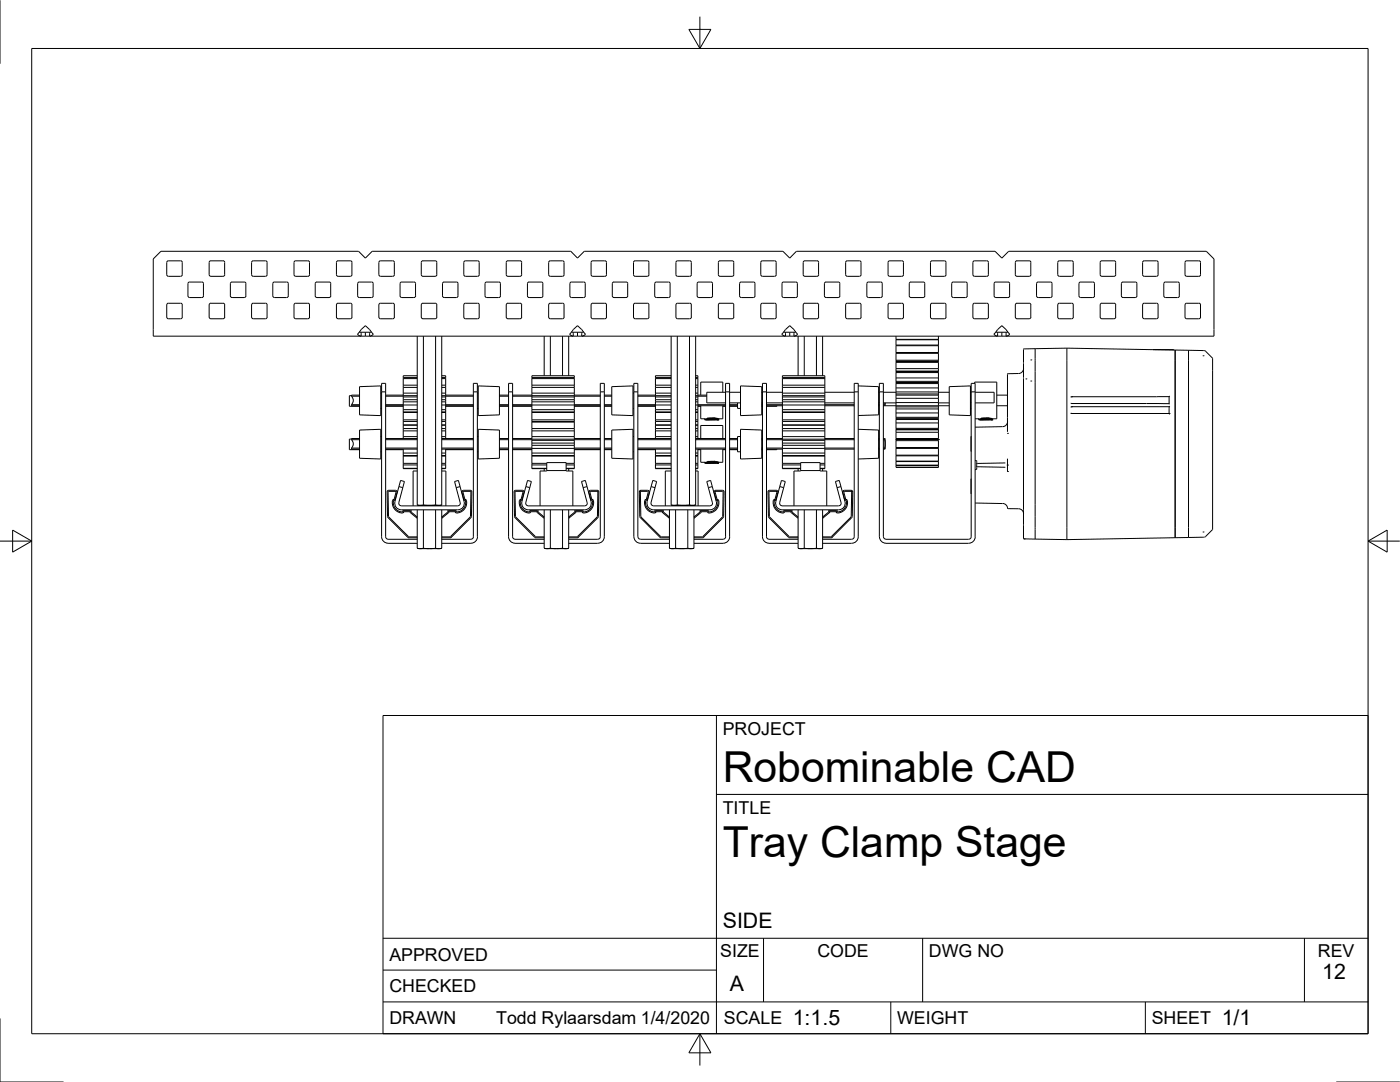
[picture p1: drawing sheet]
<svg xmlns="http://www.w3.org/2000/svg" width="279mm" height="216mm" viewBox="0 0 279 216" stroke-linecap="round" stroke-linejoin="round" font-family="sans-serif">
<defs><g id="words">
<g font-size="8.5">
<text x="144.3" y="156">Robominable CAD</text>
<text x="144.3" y="171">Tray Clamp Stage</text>
</g>
<g font-size="4.3">
<text x="144.3" y="185.2">SIDE</text>
<text x="145.7" y="197.7">A</text>
<text x="263.9" y="195.3">12</text>
<text x="158.2" y="204.6">1:1.5</text>
<text x="243.8" y="204.6">1/1</text>
</g>
<g font-size="3.5">
<text x="144.3" y="146.6">PROJECT</text>
<text x="144.3" y="162.3">TITLE</text>
<text x="77.7" y="191.7">APPROVED</text>
<text x="143.7" y="191">SIZE</text>
<text x="163.1" y="191">CODE</text>
<text x="185.4" y="191">DWG NO</text>
<text x="263" y="191">REV</text>
<text x="77.7" y="198">CHECKED</text>
<text x="77.7" y="204.4">DRAWN</text>
<text x="99" y="204.4">Todd Rylaarsdam 1/4/2020</text>
<text x="144.5" y="204.4">SCALE</text>
<text x="179" y="204.4">WEIGHT</text>
<text x="229.8" y="204.4">SHEET</text>
</g>
</g></defs>
<!-- layer: Visible -->
<g fill="none" stroke="#000" stroke-width=".2">
<path d="M32.1 50.1h39.5l1.3 1.4 1.4-1.4h39.6l1.4 1.4 1.3-1.4h39.7l1.3 1.4 1.3-1.4h39.7l1.3 1.4 1.4-1.4h39.4l1.6 1.6v15.4h-211.7v-15.4zM33.3 52.2l.3-.2 2.6 .1 .2 .3-.1 2.6-.3 .1h-2.6l-.1-.3zM37.6 56.4l.3-.1h2.5l.2 .3v2.6l-.3 .2-2.6-.1-.2-.3zM42.1 52h2.4l.4 .4-.1 2.4-.1 .3h-2.6M42.1 52l-.4 .4v2.4l.4 .3M49.1 56.6v2.4M49.1 56.6l-.2-.3h-.2h-2.6l-.1 .3v2.4l.3 .4h2.4l.4-.4M53 52h-2.4l-.4 .4 .1 2.6 .3 .1h2.4M53 52l.3 .4M53.3 52.4v2.4M53.3 54.8l-.3 .3M57.2 56.3h-2.4l-.4 .3 .1 2.6 .3 .2h2.4"/>
<path d="M57.2 56.3l.4 .3M57.5 56.6v2.4M57.6 59l-.4 .4M58.7 52.2l.3-.2 2.6 .1 .2 .3-.1 2.6-.3 .1h-2.6l-.1-.3zM63 56.4l.3-.1h2.5l.2 .3v2.6l-.3 .2-2.6-.1-.2-.3zM67.5 52h2.4l.4 .4-.1 2.4-.1 .3h-2.6M67.5 52l-.4 .4v2.4l.4 .3M71.7 56.3h2.4l.4 .3M71.7 56.3l-.3 .3v2.4l.3 .4M74.5 56.6v2.4M74.5 59l-.4 .4h-2.4M78.7 52.4v2.4"/>
<path d="M78.7 52.4l-.2-.3-.1-.1-2.6 .1-.2 .3v2.4l.4 .3h2.4l.3-.3M82.6 56.3h-2.4l-.4 .3 .1 2.6 .3 .2h2.4M82.6 56.3l.4 .3M82.9 56.6v2.4M83 59l-.4 .4M84.1 52.2l.3-.2 2.6 .1 .2 .3-.1 2.6-.3 .1h-2.6l-.1-.3zM88.4 56.4l.3-.1h2.5l.2 .3v2.6l-.3 .2-2.6-.1-.2-.3zM92.6 52.2l.3-.2 2.6 .1 .1 .3v2.6l-.3 .1h-2.6l-.1-.3zM96.8 56.4l.3-.1h2.6l.2 .3-.1 2.6-.3 .2-2.5-.1-.2-.3zM104.1 52.4v2.4M104.1 52.4l-.2-.3-.1-.1-2.6 .1-.2 .3v2.4l.4 .3h2.4l.3-.3M108 56.3h-2.4l-.3 .3v2.6l.3 .2h2.4"/>
<path d="M108 56.3l.4 .3M108.3 56.6v2.4M108.4 59l-.4 .4M109.8 52h2.4M109.8 55.1h2.4M109.8 52l-.3 .4v2.4l.3 .3M112.2 52l.4 .4M112.6 52.4v2.4M112.6 54.8l-.4 .3M113.8 56.4l.3-.1h2.5l.2 .3v2.6l-.3 .2-2.6-.1-.2-.3zM118 52.2l.3-.2 2.6 .1 .1 .3v2.6l-.3 .1h-2.6l-.1-.3zM122.2 56.4l.3-.1h2.6l.2 .3-.1 2.6-.3 .2-2.5-.1-.2-.3z"/>
<path d="M126.5 52.2l.3-.2 2.5 .1 .2 .3v2.6l-.3 .1h-2.6l-.2-.3zM133.7 56.6v2.4M133.8 56.6l-.2-.3h-.2h-2.6l-.1 .3v2.4l.3 .4h2.4l.4-.4M135.2 52h2.4M135.2 55.1h2.4M135.2 52l-.3 .4v2.4l.3 .3M137.6 52l.4 .4M138 52.4v2.4M138 54.8l-.4 .3M139.5 56.3h2.4l.3 .3v2.6l-.3 .2h-2.4M139.5 56.3l-.4 .3v2.4l.4 .4M143.4 52.2l.3-.2 2.6 .1 .1 .3v2.6l-.3 .1h-2.6l-.1-.3z"/>
<path d="M147.6 56.4l.3-.1h2.6l.2 .3-.1 2.6-.3 .2-2.5-.1-.2-.3zM151.9 52.2l.3-.2 2.5 .1 .2 .3v2.6l-.3 .1h-2.6l-.2-.3zM159.1 56.6v2.4M159.2 56.6l-.2-.3h-.2h-2.6l-.1 .3v2.4l.3 .4h2.4l.4-.4M163.4 52.4v2.4M163.4 52.4l-.2-.3-.2-.1-2.5 .1-.2 .3v2.4l.3 .3h2.4l.4-.3M164.9 56.3h2.4M164.9 59.4h2.4M164.9 56.3l-.4 .3v2.4l.4 .4M167.3 56.3l.3 .3M167.6 56.6v2.4M167.6 59l-.3 .4"/>
<path d="M168.8 52.2l.3-.2 2.6 .1 .1 .3v2.6l-.3 .1h-2.6l-.1-.3zM173 56.4l.3-.1h2.6l.2 .3-.1 2.6-.3 .2-2.5-.1-.2-.3zM177.3 52.2l.3-.2 2.5 .1 .2 .3v2.6l-.3 .1h-2.6l-.2-.3zM181.5 56.4l.3-.1h2.6l.2 .3-.1 2.6-.3 .2-2.6-.1-.1-.3zM185.7 52.2l.3-.2 2.6 .1 .2 .3v2.6l-.4 .1h-2.5l-.2-.3zM190 56.4l.3-.1h2.6l.1 .3v2.6l-.3 .2-2.6-.1-.2-.3zM194.5 52h2.4l.4 .4v2.4l-.2 .3h-2.6M194.5 52l-.3 .4v2.4l.3 .3M201.5 56.6v2.4M201.5 56.6l-.2-.3h-.2h-2.5l-.2 .3v2.4l.3 .4h2.4l.4-.4M205.4 52h-2.4l-.4 .4 .1 2.6 .3 .1h2.4M205.4 52l.3 .4"/>
<path d="M205.7 52.4v2.4M205.7 54.8l-.3 .3M206.9 56.4l.3-.1h2.6l.2 .3-.1 2.6-.3 .2-2.6-.1-.1-.3zM211.1 52.2l.3-.2 2.6 .1 .2 .3v2.6l-.4 .1h-2.5l-.2-.3zM215.4 56.4l.3-.1h2.6l.1 .3v2.6l-.3 .2-2.6-.1-.2-.3zM219.9 52h2.4l.4 .4v2.4l-.2 .3h-2.6M219.9 52l-.3 .4v2.4l.3 .3M224.1 56.3h2.5l.3 .3M224.1 56.3l-.3 .3v2.4l.3 .4M226.9 56.6v2.4M226.9 59l-.3 .4h-2.5M231.1 52.4v2.4"/>
<path d="M231.1 52.4l-.1-.3-.2-.1-2.6 .1-.2 .3v2.4l.4 .3h2.4l.3-.3M235 56.3h-2.4l-.3 .3v2.6l.3 .2h2.4M235 56.3l.4 .3M235.4 56.6v2.4M235.4 59l-.4 .4M236.5 52.2l.3-.2 2.6 .1 .2 .3v2.6l-.4 .1h-2.5l-.2-.3zM33.3 60.9v2.4l.3 .3h2.6l.2-.3v-2.4M33.6 60.5h2.4M33.6 60.5l-.3 .3M36 60.5l.4 .3M41.7 60.9v2.4l.4 .3M42.1 60.5h2.4"/>
<path d="M42.1 60.5l-.4 .3M44.5 60.5l.4 .3M44.8 60.9l.1 2.4-.2 .3h-2.6M50.2 60.9v2.4l.2 .3h2.6M50.5 60.5h2.5M50.6 60.5l-.4 .3M53 60.5l.3 .3M53.3 60.9v2.4M53.3 63.3l-.3 .3M58.7 60.9v2.4l.3 .3h2.6l.2-.3v-2.4M59 60.5h2.4M59 60.5l-.3 .3"/>
<path d="M61.4 60.5l.4 .3M67.1 60.9v2.4l.4 .3M67.5 60.5h2.4M67.5 60.5l-.4 .3M69.9 60.5l.4 .3M70.1 79.1l.4 .7v.3l-.4 .7M70.1 79h-.4v2.1h2.1M70.1 79.1h1.7M70.2 60.9l.1 2.4-.2 .3h-2.6M71.7 66.3h.4M71.8 77.2l4.2-.2v5.9l-4.2-.1zM71.8 78.8h-1.7v.3"/>
<path d="M72.1 66.3v.8l-.3-.1a.37 .37 0 0 1-.4-.3 .37 .37 0 0 1 .3-.4l1.2-1.3 1.3 1.3a.39 .39 0 0 1 .2 .5 .39 .39 0 0 1-.4 .3h-.2v-.8M72.1 66.3h1.7M72.9 66.3v.8M74.1 66.3h-.3M75.6 60.9v2.4l.2 .3h2.6l.3-.3M75.9 60.5h2.5M76 60.5l-.4 .3M76 78.4h.2M76.2 78.2h.8M77 78.8h3.5M77 79.1h3.5M78.4 60.5l.3 .3"/>
<path d="M78.7 60.9v2.4M80.5 79v.2M80.5 79.8v.4M80.5 77.3v1.1M80.5 75.5v1.4M80.5 78.4h2.8M80.5 76.9v.4M80.5 78.4v.6M80.5 79.2v.6M80.5 79.2h2.8M80.5 75.3h2.8M80.5 75.5h2.8"/>
<path d="M80.5 76.9h2.8M80.5 77.3h2.8M80.5 79.8h2.8M80.5 79h2.8M83.3 67.1v33.7M83.3 75h-2.8v.5M84.1 60.9v2.4l.3 .3h2.6l.2-.3v-2.4M84.4 60.5h2.4M84.4 60.5l-.3 .3M84.5 67.1v33.7M86.8 60.5l.4 .3M86.9 67.1v33.7"/>
<path d="M88.2 78.4h.7M88.2 67.1v33.7M88.2 75h.7v.5M88.2 79.2h.7M88.2 75.3h.7M88.2 75.5h.7M88.2 76.9h.7M88.2 77.3h.7M88.2 79.8h.7M88.2 79h.7M88.9 79v.2M88.9 75.5v1.4"/>
<path d="M88.9 77.3v1.1M88.9 79.8v.4M88.9 76.9v.4M88.9 78.4v.6M88.9 79.2v.6M88.9 78.8h5.6M88.9 79.1h5.6M92.6 60.9v2.4l.3 .3h2.4l.3-.2v-2.5M92.9 60.5h2.4M92.9 60.5l-.3 .3M94.5 78.2h.8M95.3 78.4h.1"/>
<path d="M95.3 60.5l.4 .3M95.4 77l4.3 .2v5.6l-4.3 .1zM99.7 78.8h1.8M99.7 79.1h1.8M101 60.9v2.4l.2 .3h2.6l.3-.3M101.4 60.5h2.4M101.4 60.5l-.4 .3M101.5 78.2h.8M102.3 78.8h3.9M102.3 79.1h3.9M103.8 60.5l.3 .3M104.1 60.9v2.4"/>
<path d="M106.2 79v.2M106.2 79.8v.4M106.2 77.3v1.1M106.2 75.5v1.4M106.2 78.4h8.4M106.2 79.2h8.4M106.2 75.5v-.5h8.4v.5M106.2 75.3h8.4M106.2 75.5h8.4M106.2 76.9h8.4M106.2 77.3h8.4M106.2 79.8h8.4"/>
<path d="M106.2 79h8.4M106.2 76.9v.4M106.2 78.4v.6M106.2 79.2v.6M108.6 67.1v7.9M109.5 60.9v2.4l.3 .3M109.8 67.1v7.9M109.8 60.5h2.4M109.8 63.6h2.4M109.8 60.5l-.3 .3M112.2 60.5l.4 .3M112.3 67.1v7.9"/>
<path d="M112.6 60.9v2.4M112.6 63.3l-.4 .3M113.5 67.1v7.9M114 66.3h.4M114.4 66.3v.8l-.3-.1a.36 .36 0 0 1-.3-.3 .36 .36 0 0 1 .2-.4l1.3-1.3 1.2 1.3a.4 .4 0 0 1 .2 .5 .4 .4 0 0 1-.5 .3h-.1v-.8M114.4 66.3h1.7M114.6 79v.2M114.6 75.5v1.4M114.6 77.3v1.1M114.6 79.8v.4M114.6 76.9v.4M114.6 78.4v.6"/>
<path d="M114.6 79.2v.6M114.6 78.8h5.2M114.6 79.1h5.2M115.3 66.3v.8M116.5 66.3h-.4M118 60.9v2.4l.3 .3h2.4l.3-.2v-2.5M118.3 60.5h2.4M118.3 60.5l-.3 .3M119.8 78.2h.8M120.6 78.8h1.5M120.6 79.1h1.5M120.7 60.5l.4 .3"/>
<path d="M122.1 77.2l4.2-.2v5.9l-4.2-.1zM126.3 78.4h.2M126.4 60.9v2.4l.4 .3h2.4l.3-.2v-2.5M126.5 78.2h.8M126.8 60.5h2.4M126.8 60.5l-.4 .3M127.3 78.8h3.5M127.3 79.1h3.5M129.2 60.5l.3 .3M130.8 79v.2M130.8 79.8v.4M130.8 77.3v1.1"/>
<path d="M130.8 75.5v1.4M130.8 78.4h3.1M130.8 79.2h3.1M130.8 75.3h3.1M130.8 75.5h3.1M130.8 76.9h3.1M130.8 77.3h3.1M130.8 79.8h3.1M130.8 79h3.1M130.8 76.9v.4M130.8 78.4v.6M130.8 79.2v.6"/>
<path d="M133.9 75h-3.1v.5M133.9 67.1v33.7M134.9 60.9v2.4l.3 .3M135.2 67.1v33.7M135.2 60.5h2.4M135.2 63.6h2.4M135.2 60.5l-.3 .3M137.6 67.1v33.7M137.6 60.5l.4 .3M138 60.9v2.4M138 63.3l-.4 .3M138.8 78.4h.5"/>
<path d="M138.8 79.2h.5M138.8 75h.5v.5M138.8 75.3h.5M138.8 75.5h.5M138.8 76.9h.5M138.8 77.3h.5M138.8 79.8h.5M138.8 79h.5M138.8 67.1v33.7M139.3 79v.2M139.3 75.5v1.4M139.3 77.3v1.1"/>
<path d="M139.3 79.8v.4M139.3 76.9v.4M139.3 78.4v.6M139.3 79.2v.6M139.3 78.8h1.8M139.3 79.1h1.8M143.4 60.9v2.4l.3 .3h2.4l.3-.2v-2.5M143.7 60.5h2.4M143.7 60.5l-.3 .3M144.3 78.3v-2.1h-4.5v2.6M144.8 78.2h.8M144.8 78.3h-3.7v2.1h3.7"/>
<path d="M145.6 78.3h2.2M146.1 60.5l.4 .3M147.8 77l4.2 .2v5.6l-4.2 .1zM151.8 60.9v2.4l.4 .3h2.4l.3-.2v-2.5M152 78.3h.2M152.2 60.5h2.4M152.2 78.2h.8M152.2 60.5l-.4 .3M153 78.3h3.1M154.6 60.5l.3 .3M156.1 79v.2M156.1 79.8v.4"/>
<path d="M156.1 77.3v1.1M156.1 75.5v1.4M156.1 78.4h8.5M156.1 79.2h8.5M156.1 75.5v-.5h8.5v.5M156.1 75.3h8.5M156.1 75.5h8.5M156.1 76.9h8.5M156.1 77.3h8.5M156.1 79.8h8.5M156.1 79h8.5M156.1 76.9v.4"/>
<path d="M156.1 78.4v.6M156.1 79.2v.6M156.4 66.3h.4M156.8 66.3v.8l-.3-.1a.36 .36 0 0 1-.4-.3 .36 .36 0 0 1 .2-.4l1.3-1.3 1.3 1.3a.4 .4 0 0 1 .2 .5 .4 .4 0 0 1-.5 .3h-.1v-.8M156.8 66.3h1.7M157.6 66.3v.8M158.8 66.3h-.3M159.3 67.1v7.9M160.3 60.9v2.4l.2 .3h2.5l.4-.3M160.5 67.1v7.9M160.6 60.5h2.4M160.6 60.5l-.3 .3"/>
<path d="M162.9 67.1v7.9M163 60.5l.4 .3M163.4 60.9v2.4M164.2 67.1v7.9M164.6 79v.2M164.6 75.5v1.4M164.6 77.3v1.1M164.6 79.8v.4M164.6 76.9v.4M164.6 78.4v.6M164.6 79.2v.6M164.6 78.3h5.9"/>
<path d="M168.8 60.9v2.4l.3 .3h2.4l.3-.2v-2.5M169.1 60.5h2.4M169.1 60.5l-.3 .3M170.5 78.2h.8M171.3 77l4 .2v5.6l-4 .1M171.5 60.5l.4 .3M175.3 78.3h.2M175.5 78.2h.8M176.3 78.3h2.5M177.2 60.9v2.4l.4 .3h2.4l.3-.2v-2.5M177.6 60.5h2.4M177.6 60.5l-.4 .3"/>
<path d="M178.8 78.8v.7M178.8 78.2v.4M178.8 76.5v.9M178.8 76.1v.2M178.8 74.3v1.1M178.8 74v.1M178.8 72.3v1.3M178.8 70.5v1.4M178.8 69v1.3M178.8 67.8v1.1M178.8 67.1v.6M178.8 67.7v.1"/>
<path d="M178.8 68.9v.1M178.8 70.3v.2M178.8 71.9v.4M178.8 73.6v.4M178.8 74.1v.2M178.8 75.4v.7M178.8 76.3v.2M178.8 77.4v.8M178.8 78.6v.2M178.8 79.5v.8M178.8 67.7h8.5M178.8 68.9h8.5"/>
<path d="M178.8 69h8.5M178.8 70.3h8.5M178.8 71.9h8.5M178.8 70.5h8.5M178.8 72.1h8.5M178.8 73.6h8.5M178.8 72.3h8.5M178.8 74.1h8.5M178.8 75.4h8.5M178.8 74.3h8.5M178.8 76.3h8.5M178.8 77.4h8.5"/>
<path d="M178.8 76.5h8.5M178.8 78.6h8.5M178.8 79.5h8.5M178.8 78.8h8.5M178.8 67.8h8.5M178.8 74h8.5M178.8 76.1h8.5M178.8 78.2h8.5M180 60.5l.3 .3M185.7 60.9v2.4l.3 .3h2.6l.2-.3v-2.4M186 60.5h2.4M186 60.5l-.3 .3"/>
<path d="M187.3 69v1.3M187.3 70.5v1.4M187.3 72.3v1.3M187.3 74v.1M187.3 74.3v1.1M187.3 76.1v.2M187.3 76.5v.9M187.3 78.2v.4M187.3 78.8v.7M187.3 67.1v.6M187.3 67.8v1.1M187.3 67.7v.1"/>
<path d="M187.3 68.9v.1M187.3 70.3v.2M187.3 71.9v.4M187.3 73.6v.4M187.3 74.1v.2M187.3 75.4v.7M187.3 76.3v.2M187.3 77.4v.8M187.3 78.6v.2M187.3 79.5v.8M187.3 78.3h2.1M188.5 60.5l.3 .3"/>
<path d="M189.4 77.2l4.3-.2v5.9l-4.3-.1zM193.7 78.3h.1M193.8 78.2h.8M194.2 60.9v2.4l.3 .3M194.5 60.5h2.4M194.5 60.5l-.3 .3M194.5 76.5v-.3h4.4v7.4h-.8M194.6 78.3h3.8v2.1h-3.8M196.9 60.5l.4 .3M197.3 60.9v2.4l-.2 .3h-2.6M198.7 66.3h.4M198.9 78.8h2.2"/>
<path d="M199.1 66.3v.8l-.3-.1a.36 .36 0 0 1-.4-.3 .36 .36 0 0 1 .3-.4l1.2-1.3 1.3 1.3a.39 .39 0 0 1 .2 .5 .39 .39 0 0 1-.4 .3h-.2v-.8M199.1 66.3h1.7M199.9 66.3v.8M201.1 66.3h-.3M201.2 74.5a1.98 1.98 0 0 0-.1 1.6v10.1M202.6 60.9v2.4l.2 .3h2.6M203 60.5h2.4M203 60.5l-.4 .3M203.3 74.5l-2.1 .1M204.3 73.6a1.01 1.01 0 0 1-1 .9M204.4 69.6l-.1 .1v37.7M204.7 75.6h.1"/>
<path d="M205.4 60.5l.3 .3M205.5 75.9h.1M205.7 71.8h.1M205.7 76h.1M205.7 60.9v2.4M205.7 63.3l-.3 .3M206.6 69.6v38M211.1 60.9v2.4l.3 .3h2.6l.2-.3v-2.4M211.4 60.5h2.4M211.4 60.5l-.3 .3M212.9 69.5v38.2M212.9 69.5l21.6 .4"/>
<path d="M212.9 69.5l-8.5 .1M213.9 60.5l.3 .3M213.9 79.2h.1M213.9 79.2l-.2 .1M219.6 60.9v2.4l.3 .3M219.9 60.5h2.4M219.9 60.5l-.3 .3M222.3 60.5l.4 .3M222.7 60.9v2.4l-.2 .3h-2.6M228 60.9v2.4l.2 .3h2.6l.3-.3M228.4 60.5h2.4M228.4 60.5l-.4 .3"/>
<path d="M230.1 69.8h4.2M230.8 60.5l.3 .3M231.1 60.9v2.4M233.3 79.1v1.4M233.3 79.1l-19.4 .1M233.4 79l-.1 .1M234.5 69.9v37.4M234.5 69.9h2.7M236.5 60.9v2.4l.3 .3h2.6l.2-.3v-2.4M236.8 60.5h2.4M236.8 60.5l-.3 .3M237.2 69.9v37.4"/>
<path d="M237.2 69.9l3.2 .1 1.6 1.5v34.2l-1.6 1.5M239.3 60.5l.3 .3M240.1 71h.1M70.1 87.7l.4 .7v.4l-.4 .6M70.1 87.6h-.4v2.1h2.1M70.1 80.8v.2h1.7M70.1 87.7h1.7M70.1 89.4v.2h1.7M70.1 80.8h1.7M70.1 89.4h1.7M71.8 85.8l4.2-.1v5.9l-4.2-.2zM71.8 87.5h-1.7v.2"/>
<path d="M76 81.5h.2M76 87.1h.2M76 90.1h.2M77 81h3.5M77 87.5h6.3M77 87.7h6.3M77 80.8h3.5M77 89.6h6.3M77 89.4h6.3M77 81.1h3.5M77 89.7h3.5M78.7 99.7l.3-1.6-1.5-.1 .1 5.1 4 4h1.7"/>
<path d="M78.7 99.7h-.2a1.86 1.86 0 0 0 2 2.6l.1-.2M78.7 99.7l.1 .1M78.8 99.8h-.1a1.63 1.63 0 0 0 1.6 2.3l.1-.2M78.8 99.8l.4-1.6v-.2l-.2-.2-1.6 .1-.1 .2 .1 5.1 4 4.1h1.9M79.6 97.1l.8 .2M79.6 97.1l-.8 3M79.6 97.1l.3-1.2 .8 .2-.3 1.2M80.4 97.3l-.8 3.1 .1 .3 .4 .2h11.4l.3-.3v-.3l-.8-3M80.5 91v1.5M80.5 89.6v.8M80.5 86v1.1M80.5 84.8v.7"/>
<path d="M80.5 92.8v.7M80.5 82.3v1.5M80.5 80.8v.9M80.5 84.1v.7M80.5 87.1h2.8M80.5 80.2v.6M80.5 81.7v.6M80.5 83.8v.3M80.5 84.8h.1M80.5 85.5v.5M80.5 87.1v.4M80.5 90.4v.6"/>
<path d="M80.5 92.5v.3M80.5 93.5h2.8M80.5 92.8h2.8M80.5 85.5h2.8M80.5 86h2.8M80.5 90.4h2.8M80.5 90.9h2.8M80.5 92.5h2.8M80.5 84.1h2.8M80.5 84.8h2.8M80.5 81.7h2.8M80.5 80.8h2.8"/>
<path d="M80.5 82.2h2.8M80.5 83.8h2.8M80.5 82.3h2.8M80.5 80.2h2.8M83.3 94h-.9v6.9M88.2 87.1h.7M88.2 92.8h.7M88.2 93.5h.7M88.2 85.5h.7M88.2 86h.7M88.2 90.4h.7M88.2 90.9h.7"/>
<path d="M88.2 92.5h.7M88.2 84.1h.7M88.2 84.8h.7M88.2 81.7h.7M88.2 80.8h.7M88.2 82.2h.7M88.2 83.8h.7M88.2 82.3h.7M88.2 80.2h.7M88.2 87.5h6.3M88.2 87.7h6.3M88.2 94h.8v6.9"/>
<path d="M88.2 89.6h6.3M88.2 89.4h6.3M88.9 92.8v.7M88.9 84.8v.7M88.9 86v1.1M88.9 89.6v.8M88.9 91v1.5M88.9 84.1v.7M88.9 80.8v.9M88.9 82.3v1.5M88.9 93.5h-.7M88.9 80.2v.6"/>
<path d="M88.9 81.7v.6M88.9 83.8v.3M88.9 84.8h.1M88.9 85.5v.5M88.9 87.1v.4M88.9 90.4v.6M88.9 92.5v.3M88.9 81h5.6M88.9 80.8h5.6M88.9 81.1h5.6M88.9 89.7h5.6M91.8 97.1l.8 3a1.3 1.3 0 0 1-1.2 1.6h-11.3a1.3 1.3 0 0 1-1.3-1.6"/>
<path d="M91.8 97.1l-.8 .2M91.8 97.1l-.3-1.2-.8 .2 .3 1.2M92.7 99.8l-.5-1.6v-.2l.3-.2 1.5 .1 .2 .2-.2 5.1-4 4M92.7 99.8h.1a1.63 1.63 0 0 1-1.7 2.3v-.2M92.8 99.7l-.4-1.6h1.5v5l-4 4h-1.7M92.8 99.7h.1a1.86 1.86 0 0 1-2 2.6v-.2M92.8 99.7l-.1 .1M95.3 81.5h.1M95.3 87.1h.1M95.3 90.1h.1M95.4 85.7l4.3 .1v5.6l-4.3 .2zM99.7 81h1.8"/>
<path d="M99.7 87.5h1.8M99.7 87.7h1.8M99.7 80.8h1.8M99.7 89.6h1.8M99.7 89.4h1.8M99.7 81.1h1.8M99.7 89.7h1.8M102.3 81h3.9M102.3 87.5h3.9M102.3 87.7h3.9M102.3 80.8h3.9M102.3 89.6h3.9"/>
<path d="M102.3 89.4h3.9M102.3 81.1h3.9M102.3 89.7h3.9M104 99.7l.4-1.6h-1.6l.1 5 4 4h1.7M104 99.7h-.2a1.86 1.86 0 0 0 2 2.6l.1-.2M104 99.7l.1 .1M104.1 99.8h-.1a1.63 1.63 0 0 0 1.7 2.3v-.2M104.1 99.8l.5-1.6-.1-.2-.2-.2-1.5 .1-.2 .2 .1 5.1 4.1 4.1h1.8M104.9 97.1l.8 .2M104.9 97.1l-.8 3M104.9 97.1l.4-1.2 .7 .2-.3 1.2M105.7 97.3l-.8 3.1 .1 .3 .4 .2h11.5l.3-.3v-.3l-.8-3"/>
<path d="M106.2 82.3v1.5M106.2 80.8v.9M106.2 87.6v.3M106.2 91v1.5M106.2 89.5v.9M106.2 88.4v.5M106.2 86v1.1M106.2 84.2v1.3M106.2 92.8v.7M106.2 87.1h8.4M106.2 92.8h2.9M106.2 93.5h2.9"/>
<path d="M106.2 85.5h8.4M106.2 86h8.4M106.2 90.4h8.4M106.2 90.9h8.4M106.2 92.5h2.9M106.2 84.1h8.4M106.2 81.7h8.4M106.2 80.8h8.4M106.2 82.2h8.4M106.2 83.8h8.4M106.2 82.3h8.4M106.2 80.2h8.4"/>
<path d="M106.2 80.2v.6M106.2 81.7v.6M106.2 83.8v.4M106.2 85.5v.5M106.2 87.1v.5M106.2 87.9v.5M106.2 88.9v.6M106.2 90.4v.6M106.2 92.5v.3M106.2 87.9h8.4M106.2 84.2h8.4M106.2 88.4h8.4"/>
<path d="M106.2 89.5h8.4M106.2 87.6h8.4M106.2 88.9h8.4M108.6 93.5v.5M109.1 93.9h3.9M113 92.8h1.6M113 93.5h1.6M113 92.5h1.6M113.5 93.5v.5M114.6 80.8v.9M114.6 82.3v1.5M114.6 87.6v.3"/>
<path d="M114.6 92.8v.7M114.6 84.2v1.3M114.6 86v1.1M114.6 88.4v.5M114.6 89.5v.9M114.6 91v1.5M114.6 93.5h-1.6M114.6 80.2v.6M114.6 81.7v.6M114.6 83.8v.4M114.6 85.5v.5M114.6 87.1v.5"/>
<path d="M114.6 87.9v.5M114.6 88.9v.6M114.6 90.4v.6M114.6 92.5v.3M114.6 81h5.2M114.6 87.5h5.2M114.6 87.7h5.2M114.6 80.8h5.2M114.6 89.6h5.2M114.6 89.4h5.2M114.6 81.1h5.2M114.6 89.7h5.2"/>
<path d="M117.2 97.1l.8 3a1.3 1.3 0 0 1-1.3 1.6h-11.3a1.3 1.3 0 0 1-1.2-1.6M117.2 97.1l-.8 .2M117.2 97.1l-.4-1.2-.7 .2 .3 1.2M118 99.8l-.5-1.6 .1-.2 .2-.2 1.5 .1 .2 .2-.1 5.1-4 4M118 99.8h.1a1.63 1.63 0 0 1-1.7 2.3v-.2M118.1 99.7l-.4-1.6h1.6l-.1 5-4 4h-1.7M118.1 99.7h.2a1.86 1.86 0 0 1-2 2.6l-.1-.2M118.1 99.7l-.1 .1M120.6 81h1.5M120.6 87.5h1.5M120.6 87.7h1.5M120.6 80.8h1.5"/>
<path d="M120.6 89.6h1.5M120.6 89.4h1.5M120.6 81.1h1.5M120.6 89.7h1.5M122.1 85.8l4.2-.1v5.9l-4.2-.2zM126.3 81.5h.2M126.3 87.1h.2M126.3 90.1h.2M127.3 81h3.5M127.3 87.5h6.6M127.3 87.7h6.6M127.3 80.8h3.5"/>
<path d="M127.3 89.6h6.6M127.3 89.4h6.6M127.3 81.1h3.5M127.3 89.7h3.5M129 99.7l.4-1.6-1.5-.1v5.1l4 4h1.7M129 99.7h-.2a1.86 1.86 0 0 0 2 2.6l.1-.2M129 99.7l.1 .1M129.1 99.8h-.1a1.63 1.63 0 0 0 1.7 2.3v-.2M129.1 99.8l.5-1.5-.1-.3-.2-.2-1.5 .1-.2 .2 .1 5.1 4.1 4.1h1.8M129.9 97.1l.8 .2M129.9 97.1l-.8 3M129.9 97.1l.4-1.2 .7 .2-.3 1.2"/>
<path d="M130.7 97.3l-.8 3.1 .1 .3 .4 .2h11.5l.3-.3v-.3l-.8-3M130.8 82.3v1.5M130.8 80.8v.9M130.8 84.1v.7M130.8 91v1.5M130.8 89.6v.8M130.8 86v1.1M130.8 84.8v.7M130.8 92.8v.7M130.8 87.1h3.1M130.8 92.8h3.1M130.8 93.5h3.1"/>
<path d="M130.8 85.5h3.1M130.8 86h3.1M130.8 90.4h3.1M130.8 90.9h3.1M130.8 92.5h3.1M130.8 84.1h3.1M130.8 84.8h3.1M130.8 81.7h3.1M130.8 80.8h3.1M130.8 82.2h3.1M130.8 83.8h3.1M130.8 82.3h3.1"/>
<path d="M130.8 80.2h3.1M130.8 80.2v.6M130.8 81.7v.6M130.8 83.8v.3M130.8 84.8h.1M130.8 85.5v.5M130.8 87.1v.4M130.8 90.4v.6M130.8 92.5v.3M133.9 94h-1.1v6.9M138.8 87.1h.5M138.8 92.8h.5"/>
<path d="M138.8 93.5h.5M138.8 85.5h.5M138.8 86h.5M138.8 90.4h.5M138.8 90.9h.5M138.8 92.5h.5M138.8 84.1h.5M138.8 84.8h.5M138.8 81.7h.5M138.8 80.8h.5M138.8 82.2h.5M138.8 83.8h.5"/>
<path d="M138.8 82.3h.5M138.8 80.2h.5M138.8 94h.5v6.9M138.8 87.5h6M138.8 87.7h6M138.8 89.6h6M138.8 89.4h6M139.3 84.1v.7M139.3 80.8v.9M139.3 82.3v1.5M139.3 92.8v.7M139.3 84.8v.7"/>
<path d="M139.3 86v1.1M139.3 89.6v.8M139.3 91v1.5M139.3 93.5h-.5M139.3 80.2v.6M139.3 81.7v.6M139.3 83.8v.3M139.3 84.8h.1M139.3 85.5v.5M139.3 87.1v.4M139.3 90.4v.6M139.3 92.5v.3"/>
<path d="M139.3 81h5.5M139.3 80.8h5.5M139.3 81.1h.5M139.3 89.7h.5M139.8 87.5v-2.6h4.5v2.6M139.8 89.6v2.6l.9 .1M139.8 81v2.6h1h-.1M140.7 92.4h.1M140.7 92.4l.2 .1M140.7 83.7h.1M140.7 83.7l.2 .1M140.7 83.6v.1"/>
<path d="M140.7 92.3v.1M140.9 92.5h2.1M140.9 83.8h2.1M142.2 97.1l.8 3a1.3 1.3 0 0 1-1.3 1.6h-11.3a1.3 1.3 0 0 1-1.2-1.6M142.2 97.1l-.8 .2M142.2 97.1l-.4-1.2-.7 .2 .3 1.2M142.7 92l-1.6 .1M142.7 83.4h-1.6M142.8 92.1l.6 .1M142.8 83.4l.6 .2M142.9 92.1l-1.9 .1M142.9 83.4l-1.9 .1"/>
<path d="M143 99.8l-.4-1.8 .2-.2 1.5 .1 .2 .2-.1 5-4 4.1M143 99.8h.1a1.63 1.63 0 0 1-1.7 2.3v-.2M143 92.5h.4M143.1 99.7l-.4-1.6h1.6l-.1 5-4 4h-1.7M143.1 99.7h.2a1.84 1.84 0 0 1-2 2.6l-.1-.2M143.1 99.7l-.1 .1M143.3 92.2l-2.6 .1M143.3 83.5l-2.6 .1M143.3 92.4l-2.4 .1M143.3 83.7l-2.4 .1M143.3 92.4h.1M143.3 83.7l.1 .1"/>
<path d="M143.4 92.4l-.4 .1M143.4 92.3l-2.7 .1M143.4 83.8h-.4M143.4 83.6l-2.7 .1M143.4 83.6h.1M143.4 92.2v.1M143.4 92.4v.1M143.4 92.3l-.1 .1M143.4 83.6l-.1 .1M144.3 89.6v2.6h-.9M144.3 81v2.6h-.9M144.3 81.1h.5"/>
<path d="M144.3 89.7h.5M145.6 81h1.6M145.6 87.5h1.6M145.6 87.7h1.6M145.6 80.8h1.6M145.6 89.6h1.6M145.6 89.4h1.6M145.6 81.1h1.6M145.6 89.7h1.6M145.6 80.4h2.2M147.2 80.4v1.1h.6M147.8 87.1h-.6v3h.6"/>
<path d="M147.8 85.7l4.2 .1v5.6l-4.2 .2zM152 81h.2M152 87.5h.2M152 87.7h.2M152 80.8h.2M152 89.6h.2M152 89.4h.2M152 81.1h.2M152 89.7h.2M152 80.4h.2M153 81h3.1M153 87.5h3.1"/>
<path d="M153 87.7h3.1M153 80.8h3.1M153 89.6h3.1M153 89.4h3.1M153 80.4h3.1M154.7 99.7l.3-1.6h-1.5l.1 5 3.9 4h1.8M154.7 99.7h-.2a1.85 1.85 0 0 0 2 2.6l.1-.2M154.7 99.7l.1 .1M154.8 99.8h-.1a1.63 1.63 0 0 0 1.7 2.3v-.2M154.8 99.8l.4-1.8-.2-.2-1.5 .1-.2 .2 .1 5.1 4.1 4.1h1.8M155 81v.1h-2M155 89.6v.1h-2"/>
<path d="M155.6 97.1l-.8 3a1.3 1.3 0 0 0 1.3 1.6M155.6 97.1l.8 .2M155.6 97.1l.4-1.2 .7 .2-.3 1.2M156.1 87.6v.3M156.1 91v1.5M156.1 89.5v.9M156.1 88.4v.5M156.1 86v1.1M156.1 84.8v.7M156.1 92.8v.7M156.1 82.3v1.5M156.1 80.8v.9"/>
<path d="M156.1 84.1v.7M156.1 87.1h8.5M156.1 92.8h3.7M156.1 93.5h3.7M156.1 85.5h8.5M156.1 86h8.5M156.1 90.4h8.5M156.1 90.9h8.5M156.1 92.5h3.7M156.1 84.1h8.5M156.1 84.8h8.5M156.1 81.7h8.5"/>
<path d="M156.1 80.8h8.5M156.1 82.2h8.5M156.1 83.8h8.5M156.1 82.3h8.5M156.1 80.2h8.5M156.1 87.9h8.5M156.1 88.4h8.5M156.1 89.5h8.5M156.1 87.6h8.5M156.1 88.9h8.5M156.1 80.2v.6M156.1 81.7v.6"/>
<path d="M156.1 83.8v.3M156.1 84.8h.1M156.1 85.5v.5M156.1 87.1v.5M156.1 87.9v.5M156.1 88.9v.6M156.1 90.4v.6M156.1 92.5v.3M156.4 97.3l-.8 3.1 .2 .4 .3 .1M159.3 93.5v.5M159.8 93.9h3.9M163.7 92.8h.9"/>
<path d="M163.7 93.5h.9M163.7 92.5h.9M164.2 93.5v.5M164.6 87.6v.3M164.6 92.8v.7M164.6 84.8v.7M164.6 86v1.1M164.6 88.4v.5M164.6 89.5v.9M164.6 91v1.5M164.6 84.1v.7M164.6 80.8v.9"/>
<path d="M164.6 82.3v1.5M164.6 93.5h-.9M164.6 80.2v.6M164.6 81.7v.6M164.6 83.8v.3M164.6 84.8h.1M164.6 85.5v.5M164.6 87.1v.5M164.6 87.9v.5M164.6 88.9v.6M164.6 90.4v.6M164.6 92.5v.3"/>
<path d="M164.6 81h5.9M164.6 87.5h5.9M164.6 87.7h5.9M164.6 80.8h5.9M164.6 89.6h5.9M164.6 89.4h5.9M164.6 80.4h5.9M167 97.3l.9 3.1-.2 .4-.3 .1M167.8 97.1l.8 3a1.3 1.3 0 0 1-1.2 1.6M167.8 97.1l-.8 .2M167.8 97.1l-.3-1.2-.8 .2 .3 1.2M168.7 99.8l-.5-1.5 .1-.3 .2-.2 1.5 .1 .2 .2-.1 5.1-4 4"/>
<path d="M168.7 99.8h.1a1.63 1.63 0 0 1-1.7 2.3l-.1-.2M168.8 99.7l-.4-1.6h1.5v5l-4 4h-1.7M168.8 99.7h.2a1.86 1.86 0 0 1-2.1 2.6v-.2M168.8 99.7l-.1 .1M171.3 85.7l4 .1v5.6l-4 .2M175.3 81h.2M175.3 87.5h.2M175.3 87.7h.2M175.3 80.8h.2M175.3 89.6h.2M175.3 89.4h.2M175.3 80.4h.2"/>
<path d="M176.3 81h.3M176.3 87.5h.3M176.3 87.7h.3M176.3 80.8h.3M176.3 89.6h.3M176.3 89.4h.3M176.3 80.4h2.5M176.6 81h12.8M176.6 87.5l.1 .3-.1 1.8M176.6 87.7v1.7M176.6 80.8v.2M176.6 87.5v.2"/>
<path d="M176.6 89.4v.2M176.6 80.4v.4M176.7 80.4l-.1 .5M178.8 80.3v.9M178.8 92.1v.7M178.8 91v1M178.8 89.5v1.3M178.8 87.9v1.4M178.8 87.7h.1M178.8 86.3v1.2M178.8 85.7v.1M178.8 84.4v1.1"/>
<path d="M178.8 83.5v.2M178.8 82.4v.9M178.8 81.2v.4M178.8 91h8.5M178.8 89.5h8.5M178.8 81.6v.8M178.8 83.3v.2M178.8 83.7v.7M178.8 85.5v.2M178.8 85.8v.5M178.8 87.5v.4M178.8 89.3v.2"/>
<path d="M178.8 90.8v.2M178.8 92v.1M178.8 92.8v.5l8.5-.1v-.4M178.8 80.3h8.5M178.8 81.2h8.5M178.8 83.3h8.5M178.8 82.4h8.5M178.8 83.5h8.5M178.8 85.5h8.5M178.8 84.4h8.5M178.8 85.7h8.5M178.8 87.5h8.5"/>
<path d="M178.8 86.3h8.5M178.8 87.7h8.5M178.8 89.3h8.5M178.8 87.9h8.5M178.8 90.8h8.5M178.8 92.1h8.5M178.8 92.9h8.5M178.8 92h8.5M178.8 92.8h8.5M178.8 81.6h8.5M178.8 83.7h8.5M178.8 85.8h8.5"/>
<path d="M187.3 80.3v.9M187.3 81.2v.4M187.3 82.4v.9M187.3 83.5v.2M187.3 84.4v1.1M187.3 85.7v.1M187.3 86.3v1.2M187.3 87.7h.1M187.3 87.9v1.4M187.3 89.5v1.3M187.3 92.1v.7M187.3 91v1"/>
<path d="M187.3 81.6v.8M187.3 83.3v.2M187.3 83.7v.7M187.3 85.5v.2M187.3 85.8v.5M187.3 87.5v.4M187.3 89.3v.2M187.3 90.8v.2M187.3 92v.1M187.3 80.4h2.1M193.7 81.5h.1M193.7 80.4h.1"/>
<path d="M193.8 95.5v3.1M193.8 87.1v3M194.6 83.6h.8h-.1M194.6 93.7h.2M194.6 91.9h.2M194.8 91.9l.1 .7M194.9 93v.6M194.9 92.6v.4M194.9 93l.2 .1M194.9 93.5l-.1 .2M195.1 93.1l5.5 .1M195.1 92.5l-.2 .1"/>
<path d="M195.3 83.7h.1M195.3 83.7l.3 .1M195.3 83.6v.1M195.6 83.8h2.1M197.4 83.4h-1.6M197.5 83.4l.6 .2M197.6 83.4l-2 .1M198 83.5l-2.7 .1M198 83.7l-2.4 .1M198 83.7l.1 .1M198.1 83.8h-.4M198.1 83.6l-2.8 .1"/>
<path d="M198.1 83.6h.1M198.1 83.6l-.1 .1M198.9 81h2.2M200.1 85.1l-5.5 .1M200.6 92.4l-5.5 .1M200.9 92.8h.2M201.1 94.1h.1M201.1 91.5v2.6M201.1 92.8h.1M201.1 86.5h.1M201.1 84.1a1.01 1.01 0 0 1-1 1M213.7 80.4l.2 .1"/>
<path d="M213.7 82.4l.2 .1M213.9 80.5h19.4M213.9 80.5h.1M213.9 81.2h.1M213.9 82.5h.1M213.9 81.2l-.2 .1M213.9 81.2h19.4M213.9 82.5h19.4M233.3 82.5h.1M233.3 81.2v1.3M233.3 82.5l.1 .2M233.3 80.5l.1 .1"/>
<path d="M233.4 81l-.1 .2M76.2 107.1a1.3 1.3 0 0 0 1.3 1.3M76.2 107.1v-30.6h.8v30.6M77 107.1l.2 .4 .3 .1M77.4 107.6h5.9M77.4 108.4h5.9M80.4 101.9h1.6M80.4 101.9l.2 .2M80.6 102.1h1.3M81.9 102.1l1.4 1.3M81.9 102.1h.1M82 101.9l.1 .3 1.2 1"/>
<path d="M82 101.9l-.1 .2M83.3 109.4h1.2M83.3 100.8h1.2M83.3 101.7v7.7M83.3 109.4l.4 .1M83.3 100.8h.4M83.7 109.5h4M83.7 100.8h4M84.5 109.4h2.4M84.5 100.8h2.4M84.5 101.7v7.7M86.9 109.4h1.3"/>
<path d="M86.9 100.8h1.3M86.9 101.7v7.7M88.2 101.7v7.7M88.2 107.6h5.8M88.2 109.4l-.5 .1M88.2 100.8h-.5M89.4 101.9h1.7M89.4 101.9l-.1 .3-1.1 1M89.4 101.9l.2 .2M89.6 102.1l-1.4 1.3M89.6 102.1h1.3M89.6 102.1h.1"/>
<path d="M90 107.2l-1.8 .1M90.1 107.1l-.1 .1M91.1 101.9l-.2 .2M93.6 103.7h.1M94.5 107.1v-30.6h.8v30.6M94.5 107.1l-.3 .4-.2 .1M95.3 107.1a1.3 1.3 0 0 1-1.3 1.3h-5.8M101.5 107.1a1.3 1.3 0 0 0 1.3 1.3h5.8M101.5 107.1v-30.6h.8v30.6M102.3 107.1l.2 .4 .3 .1M102.8 107.6h5.8M105.7 101.9h1.7"/>
<path d="M105.7 101.9l.2 .2M105.9 102.1h1.3M107.2 102.1l1.4 1.3M107.2 102.1h.1M107.4 101.9v.3l1.2 1M107.4 101.9l-.2 .2M107.8 100.9v-6.9h1.3v-1.7h3.9v1.7h1.3v6.9M108.6 109.4h1.2M108.6 101.7v7.7M108.6 109.4l4.5 .1M109.8 109.4h2.5M109.8 101.7v7.7"/>
<path d="M112.3 109.4h1.2M112.3 101.7v7.7M113.5 101.7v7.7M113.5 107.6h5.8M113.5 109.4l-.4 .1M114.7 101.9h1.7M114.7 101.9v.3l-1.2 1M114.7 101.9l.2 .2M114.9 102.1l-1.4 1.3M114.9 102.1h1.3M114.9 102.1h.1M115.4 107.2l-1.9 .1"/>
<path d="M115.5 107.1l-.1 .1M116.4 101.9l-.2 .2M118.9 103.7h.1M119.8 107.1v-30.6h.8v30.6M119.8 107.1l-.2 .4-.3 .1M120.6 107.1a1.3 1.3 0 0 1-1.3 1.3h-5.8M126.5 107.1v-30.6h.8v30.6M126.5 107.1a1.3 1.3 0 0 0 1.3 1.3h5.8M127.3 107.1l.3 .4 .2 .1M127.8 107.6h5.8M128.2 103.7h.1M130.7 101.9h1.7"/>
<path d="M130.7 101.9l.2 .2M130.9 102.1h1.3M132.2 102.1l1.4 1.3M132.2 102.1h.1M132.4 101.9v.3l1.2 1M132.4 101.9l-.2 .2M133.6 109.4h1.2M133.6 101.7v7.7M133.6 109.4l.4 .1M133.9 100.8h1.3M134 109.5h4.1M134.8 109.4h2.5"/>
<path d="M134.8 101.7v7.7M135.2 100.8h2.4M137.3 109.4h1.2M137.3 101.7v7.7M137.6 100.8h1.2M138.5 101.7v7.7M138.5 107.6h5.8M138.5 108.4h5.8M138.5 109.4l-.4 .1M138.8 100.8h-4.9M139.7 101.9h1.7M139.7 101.9v.3l-1.2 1"/>
<path d="M139.7 101.9l.2 .2M139.9 102.1l-1.4 1.3M139.9 102.1h1.3M139.9 102.1h.1M140.4 107.2l-1.9 .1M140.5 107.1l-.1 .1M141.4 101.9l-.2 .2M144.8 107.1v-30.6h.8v30.6M144.8 107.1l-.2 .4-.3 .1M145.6 107.1a1.3 1.3 0 0 1-1.3 1.3M152.2 107.1v-30.6h.8v30.6M152.2 107.1a1.3 1.3 0 0 0 1.3 1.3h5.8"/>
<path d="M153 107.1l.2 .4 .3 .1M153.5 107.6h5.8M156.1 100.9h11.3M156.1 101.7h11.3M156.4 101.9h1.6M156.4 101.9l.2 .2M156.6 102.1h1.3M157.9 102.1l1.4 1.3M157.9 102.1h.1M158 101.9l.1 .3 1.2 1M158 101.9l-.1 .2M158.5 100.9v-6.9h1.3v-1.7h3.9v1.7h1.3v6.9"/>
<path d="M159.3 101.7v7.7h1.2M160.5 109.4h2.4M160.5 101.7v7.7M162.9 101.7v7.7M164.2 101.7v7.7h-1.3M164.2 107.6h5.8M164.2 109.4h-4.9M165.4 101.9h1.6M165.4 101.9v.3l-1.2 1M165.4 101.9l.2 .2M165.6 102.1l-1.4 1.3M165.6 102.1h1.3"/>
<path d="M165.6 102.1h.1M166.1 107.2l-1.9 .1M166.2 107.1l-.1 .1M167 101.9l-.1 .2M169.6 103.7h.1M170.5 107.1l-.3 .4-.2 .1M170.5 107.1v-30.6h.8v30.6M171.3 107.1a1.3 1.3 0 0 1-1.3 1.3h-5.8M175.5 107.1v-30.6h.8v30.6M175.5 107.1a1.3 1.3 0 0 0 1.3 1.3h16.5a1.35 1.35 0 0 0 1.3-1.3M176.3 107.1l.1 .2 .4 .3M176.8 107.6h16.5"/>
<path d="M193.8 107.1v-30.6h.8v30.6M193.8 107.1l-.2 .4-.3 .1M194.6 100.4l5.5 .1M200.1 100.5a1.39 1.39 0 0 1 1.1 1M201.2 101.5h2.1M203.3 101.5a1.01 1.01 0 0 1 1 1M204.3 107.4l.1 .1M204.4 107.5h.1M204.4 107.5l2.2 .1M206.6 107.6l6.3 .1M237.2 107.3l-24.3 .4M240.1 106.2h.1"/>
<path d="M240.3 107.2l-3.1 .1"/>
</g>
<!-- layer: Border -->
<path d="M0 0v12.7M6.3 9.7h266.7v196.6h-266.7zM137.5 5.9h4.4l-2.2 3.8zM139.7 3.3v6.4M0 108h6.3M2.5 105.8l3.8 2.2-3.8 2.2zM273 108l3.8-2.2v4.4zM273 108h6.4M0 203.2v12.7h12.7M139.7 206.3v6.3M139.7 206.3l2.2 3.8h-4.4zM266.7 215.9h12.7" fill="none" stroke="#000" stroke-width=".2"/>
<!-- layer: Titleblock -->
<path d="M76.4 142.8h196.6v63.5h-196.6zM143 158.5h130M143 142.8v63.5M76.4 199.9h196.6M76.4 193.6h66.6M76.4 187.2h196.6M152.4 187.2v12.7M177.8 199.9v6.4M184.1 187.2v12.7M228.6 199.9v6.4M260.3 187.2v12.7" fill="none" stroke="#000" stroke-width=".2"/>
<use href="#words"/>
</svg>
